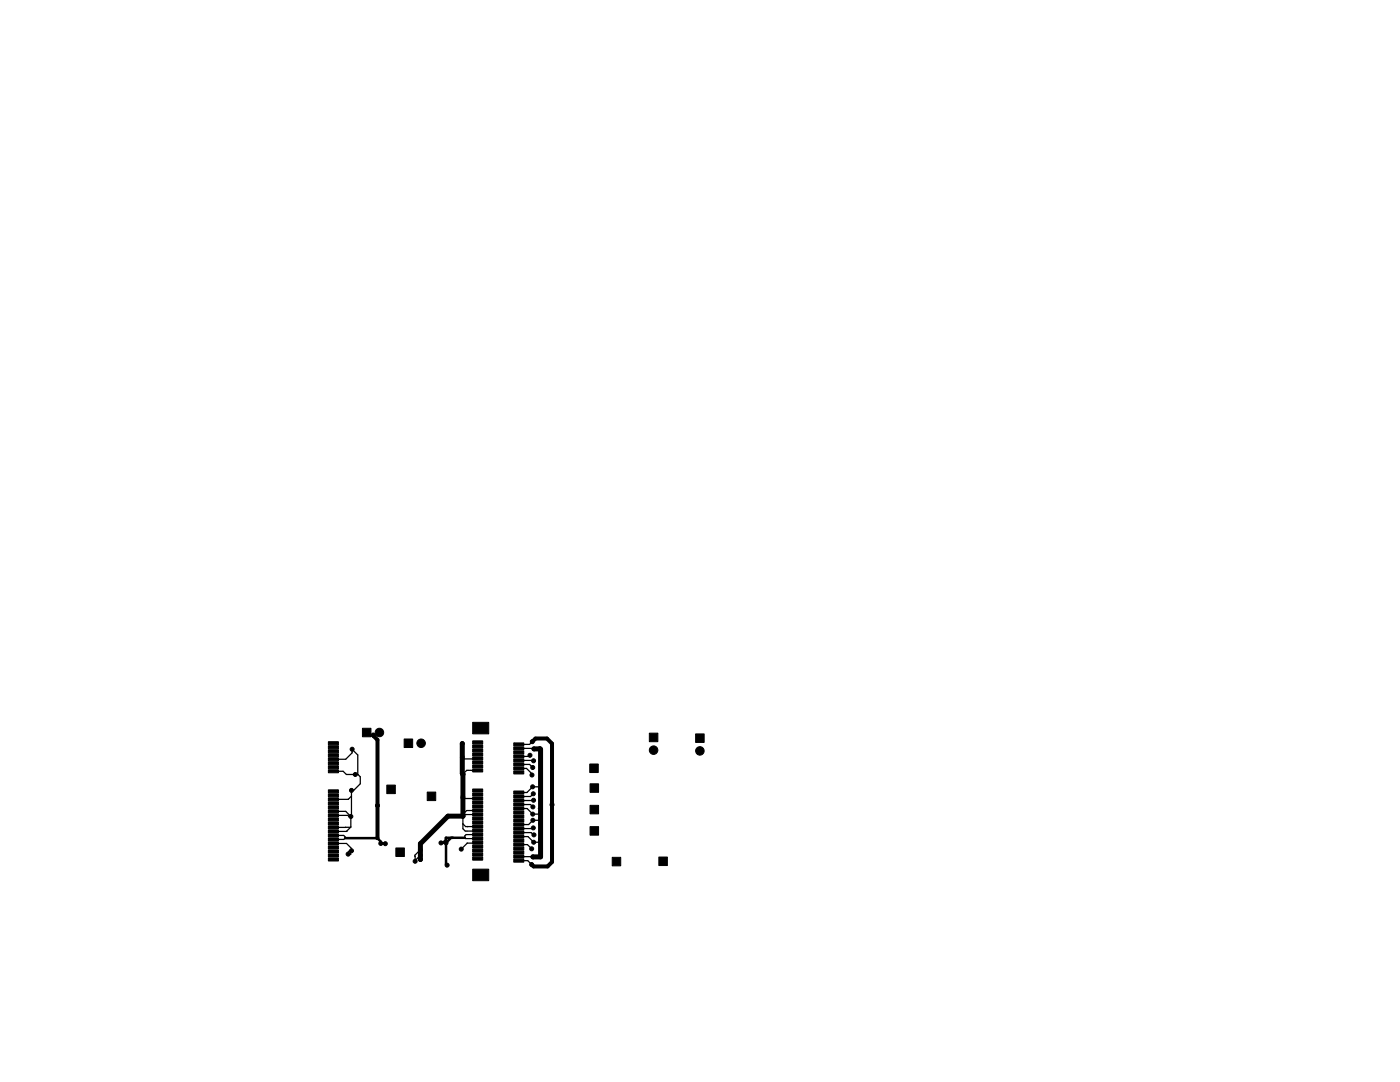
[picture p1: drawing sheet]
<svg xmlns="http://www.w3.org/2000/svg" width="279mm" height="216mm" viewBox="0 0 279 216" stroke-linecap="round" stroke-linejoin="round" font-family="sans-serif">
<g fill="#000" stroke="#000" stroke-width=".2">
<path d="M65.5 148h2v.6h-2zM65.5 148.8h2v.6h-2zM65.5 149.6h2v.6h-2zM65.5 150.4h2v.6h-2zM65.5 151.2h2v.6h-2zM65.5 152h2v.6h-2zM65.5 152.8h2v.6h-2zM65.5 153.6h2v.6h-2zM65.5 157.6h2v.6h-2zM65.5 158.4h2v.6h-2zM65.5 159.2h2v.6h-2zM65.5 160h2v.6h-2z"/>
<path d="M72.3 145.3h1.7v1.7h-1.7zM77.2 156.7h1.7v1.7h-1.7zM80.7 147.5h1.7v1.7h-1.7zM85.3 158h1.7v1.7h-1.7zM94.3 147.8h2v.6h-2zM94.3 148.6h2v.6h-2zM94.3 149.4h2v.6h-2zM94.3 150.2h2v.6h-2zM94.3 151h2v.6h-2zM94.3 151.8h2v.6h-2zM94.3 152.6h2v.6h-2zM94.3 153.4h2v.6h-2z"/>
<path d="M94.3 157.4h2v.6h-2zM94.3 158.2h2v.6h-2zM94.3 159h2v.6h-2zM94.3 159.8h2v.6h-2zM94.3 144.1h3.2v2.3h-3.2zM102.5 148.2h2v.6h-2zM102.5 149h2v.6h-2zM102.5 149.8h2v.6h-2zM102.5 150.6h2v.6h-2zM102.5 151.4h2v.6h-2zM102.5 152.2h2v.6h-2zM102.5 153h2v.6h-2z"/>
<path d="M102.5 153.8h2v.6h-2zM102.5 157.8h2v.6h-2zM102.5 158.6h2v.6h-2zM102.5 159.4h2v.6h-2zM117.7 152.4h1.7v1.7h-1.7zM117.8 156.4h1.7v1.7h-1.7zM129.6 146.3h1.7v1.7h-1.7zM138.8 146.4h1.7v1.7h-1.7zM65.5 160.8h2v.6h-2zM65.5 161.6h2v.6h-2zM65.5 162.4h2v.6h-2zM65.5 163.2h2v.6h-2z"/>
<path d="M65.5 164h2v.6h-2zM65.5 164.8h2v.6h-2zM65.5 165.6h2v.6h-2zM65.5 166.4h2v.6h-2zM65.5 167.2h2v.6h-2zM65.5 168h2v.6h-2zM65.5 168.8h2v.6h-2zM65.5 169.6h2v.6h-2zM65.5 170.4h2v.6h-2zM65.5 171.2h2v.6h-2zM79 169.2h1.7v1.7h-1.7zM94.3 160.6h2v.6h-2z"/>
<path d="M94.3 161.4h2v.6h-2zM94.3 162.2h2v.6h-2zM94.3 163h2v.6h-2zM94.3 163.8h2v.6h-2zM94.3 164.6h2v.6h-2zM94.3 165.4h2v.6h-2zM94.3 166.2h2v.6h-2zM94.3 167h2v.6h-2zM94.3 167.8h2v.6h-2zM94.3 168.6h2v.6h-2zM94.3 169.4h2v.6h-2zM94.3 170.2h2v.6h-2z"/>
<path d="M94.3 171h2v.6h-2zM94.3 173.4h3.2v2.3h-3.2zM102.5 160.2h2v.6h-2zM102.5 161h2v.6h-2zM102.5 161.8h2v.6h-2zM102.5 162.6h2v.6h-2zM102.5 163.4h2v.6h-2zM102.5 164.2h2v.6h-2zM102.5 165h2v.6h-2zM102.5 165.8h2v.6h-2zM102.5 166.6h2v.6h-2zM102.5 167.4h2v.6h-2z"/>
<path d="M102.5 168.2h2v.6h-2zM102.5 169h2v.6h-2zM102.5 169.8h2v.6h-2zM102.5 170.6h2v.6h-2zM102.5 171.4h2v.6h-2zM117.8 160.7h1.7v1.7h-1.7zM117.8 164.9h1.7v1.7h-1.7zM122.2 171.1h1.7v1.7h-1.7zM131.5 171h1.7v1.7h-1.7z"/>
<circle cx="70.1" cy="157.7" r=".4"/>
<circle cx="70.3" cy="149.5" r=".4"/>
<circle cx="70.9" cy="154.5" r=".4"/>
<circle cx="74.5" cy="146.7" r=".4"/>
<circle cx="75.7" cy="146.2" r=".85"/>
<circle cx="84" cy="148.3" r=".85"/>
<circle cx="92.3" cy="148.4" r=".4"/>
<circle cx="92.4" cy="154.5" r=".4"/>
<circle cx="105.8" cy="150.7" r=".4"/>
<circle cx="106.2" cy="154.6" r=".4"/>
<circle cx="106.2" cy="148" r=".4"/>
<circle cx="106.3" cy="157" r=".4"/>
<circle cx="106.3" cy="153.1" r=".4"/>
<circle cx="106.4" cy="158.4" r=".4"/>
<circle cx="106.5" cy="151.8" r=".4"/>
<circle cx="106.5" cy="159.7" r=".4"/>
<circle cx="106.6" cy="149.4" r=".4"/>
<circle cx="130.4" cy="149.7" r=".85"/>
<circle cx="139.7" cy="149.8" r=".85"/>
<circle cx="69.5" cy="170.4" r=".4"/>
<circle cx="70" cy="162.9" r=".4"/>
<circle cx="70.1" cy="169.8" r=".4"/>
<circle cx="75.3" cy="160.7" r=".4"/>
<circle cx="76" cy="168.3" r=".4"/>
<circle cx="76.9" cy="168.3" r=".4"/>
<circle cx="82.8" cy="171.9" r=".4"/>
<circle cx="83.9" cy="171.5" r=".4"/>
<circle cx="88" cy="168.2" r=".4"/>
<circle cx="89" cy="168.2" r=".4"/>
<circle cx="89.2" cy="172.6" r=".4"/>
<circle cx="92.1" cy="169.4" r=".4"/>
<circle cx="92.4" cy="162.9" r=".4"/>
<circle cx="106.1" cy="172.5" r=".4"/>
<circle cx="106.1" cy="169.4" r=".4"/>
<circle cx="106.3" cy="162.4" r=".4"/>
<circle cx="106.3" cy="163.7" r=".4"/>
<circle cx="106.3" cy="161" r=".4"/>
<circle cx="106.4" cy="171" r=".4"/>
<circle cx="106.4" cy="165.2" r=".4"/>
<circle cx="106.5" cy="168.1" r=".4"/>
<circle cx="106.6" cy="166.6" r=".4"/>
<circle cx="110.2" cy="160.6" r=".4"/>
</g>
<g fill="none" stroke="#000" stroke-width=".25">
<path d="M66.5 153.9h2l.6 .6h2.3M66.5 159.5h3M69.5 159.5h.1M70.1 158.9l-.6 .6M70.3 149.5v.7l-1.3 1.3h-2.5M70.3 149.5l1.1 1.1v3.9l.5 .5v1.4l-1.3 1.3h-.5v5.1l-.1 .1M92.3 151.1l.3 .3 2.7-.1M92.4 159.1l.2 .2h2.7M94 153.7h.1M95.2 153.8l.1-.1h-2.2l-.7 .8M103.5 149.3l3.1 .1M103.5 151.7l3 .1"/>
<path d="M103.5 152.5h2.2l.6 .6M103.5 153.3h1.6l1.1 1.1v.2M105.8 150.7l-.3 .2h-2M106.2 148l-.5 .5h-2.2M106.4 158.4l-.5 .5h-2.4M106.5 159.7h-3M107.9 157.2l-.2-.2h-1.4l-1.1 1.1h-1.7M66.5 166.7h2.1l.3 .3v.2l-.3 .3h-2.1M66.5 168.3h2.7l.9 1-.1 1.2h-.5M66.5 161.9h2.5M66.5 162.7h2.9l.2 .2h.4M69 165.1h.1"/>
<path d="M69 161.9l1 1M69 161.9h.1M69.5 170.4v.1M70 165.1h-3.5M70 162.9v2.1l-.8 .9h-2.7M70.1 169.8h-.4l-.2 .2M83.9 170.6l-1.1 1.1M83.9 169.6l-1.1 1v1.3M92.4 164.4l.5 .5h2.4M92.4 162.9h.1M93.2 168.2h.1M93.2 168.2l-1.1 1.2"/>
<path d="M95.2 161.8l.1-.1h-2.2l-.7 .8v2.9l.5 .4 2.4-.1M95.3 166.5h-2.3l-.2 .3v.4l.1 .1h2.4M95.3 162.5h-2.6l-.3 .4M95.3 168.1l-2.1 .1M103.5 171.7h1.8l.8 .8M103.5 160.5h2.4l.4 .5M103.5 161.3h1.7l1.1 1.1h1.6M103.5 170.9l2.9 .1M103.5 166.9h1.9l1.1 1.2h1.2l.2-.2M103.5 166.1h2.5l.6 .5M103.5 168.5h1.8l.8 .9M106.4 165.2l-.1 .1h-2.8"/>
<path d="M107.4 161.3h.5M107.9 163.3l-.4 .4h-1.2l-.8 .8h-2"/>
</g>
<path d="M68.9 167.2h6.4l.7 .7v.4h.9M89 167.6l-.6 .6h-.4M89 167.2h3.8M89 167.2v5.2l.2 .2M89 167.2h-.1M90 167.2l-1 1" fill="none" stroke="#000" stroke-width=".5"/>
<path d="M74.5 146.7l.8 .9v19.6M106.2 148l.7-.6h2.3l1 1v23.6l-.9 .9h-2.8l-.4-.4" fill="none" stroke="#000" stroke-width=".8"/>
<path d="M92.3 148.4l.1 14.5h-3l-5.5 5.4v3.2M106.6 149.4h1.2l.1 .1v21.5h-1.5" fill="none" stroke="#000" stroke-width="1"/>
</svg>
